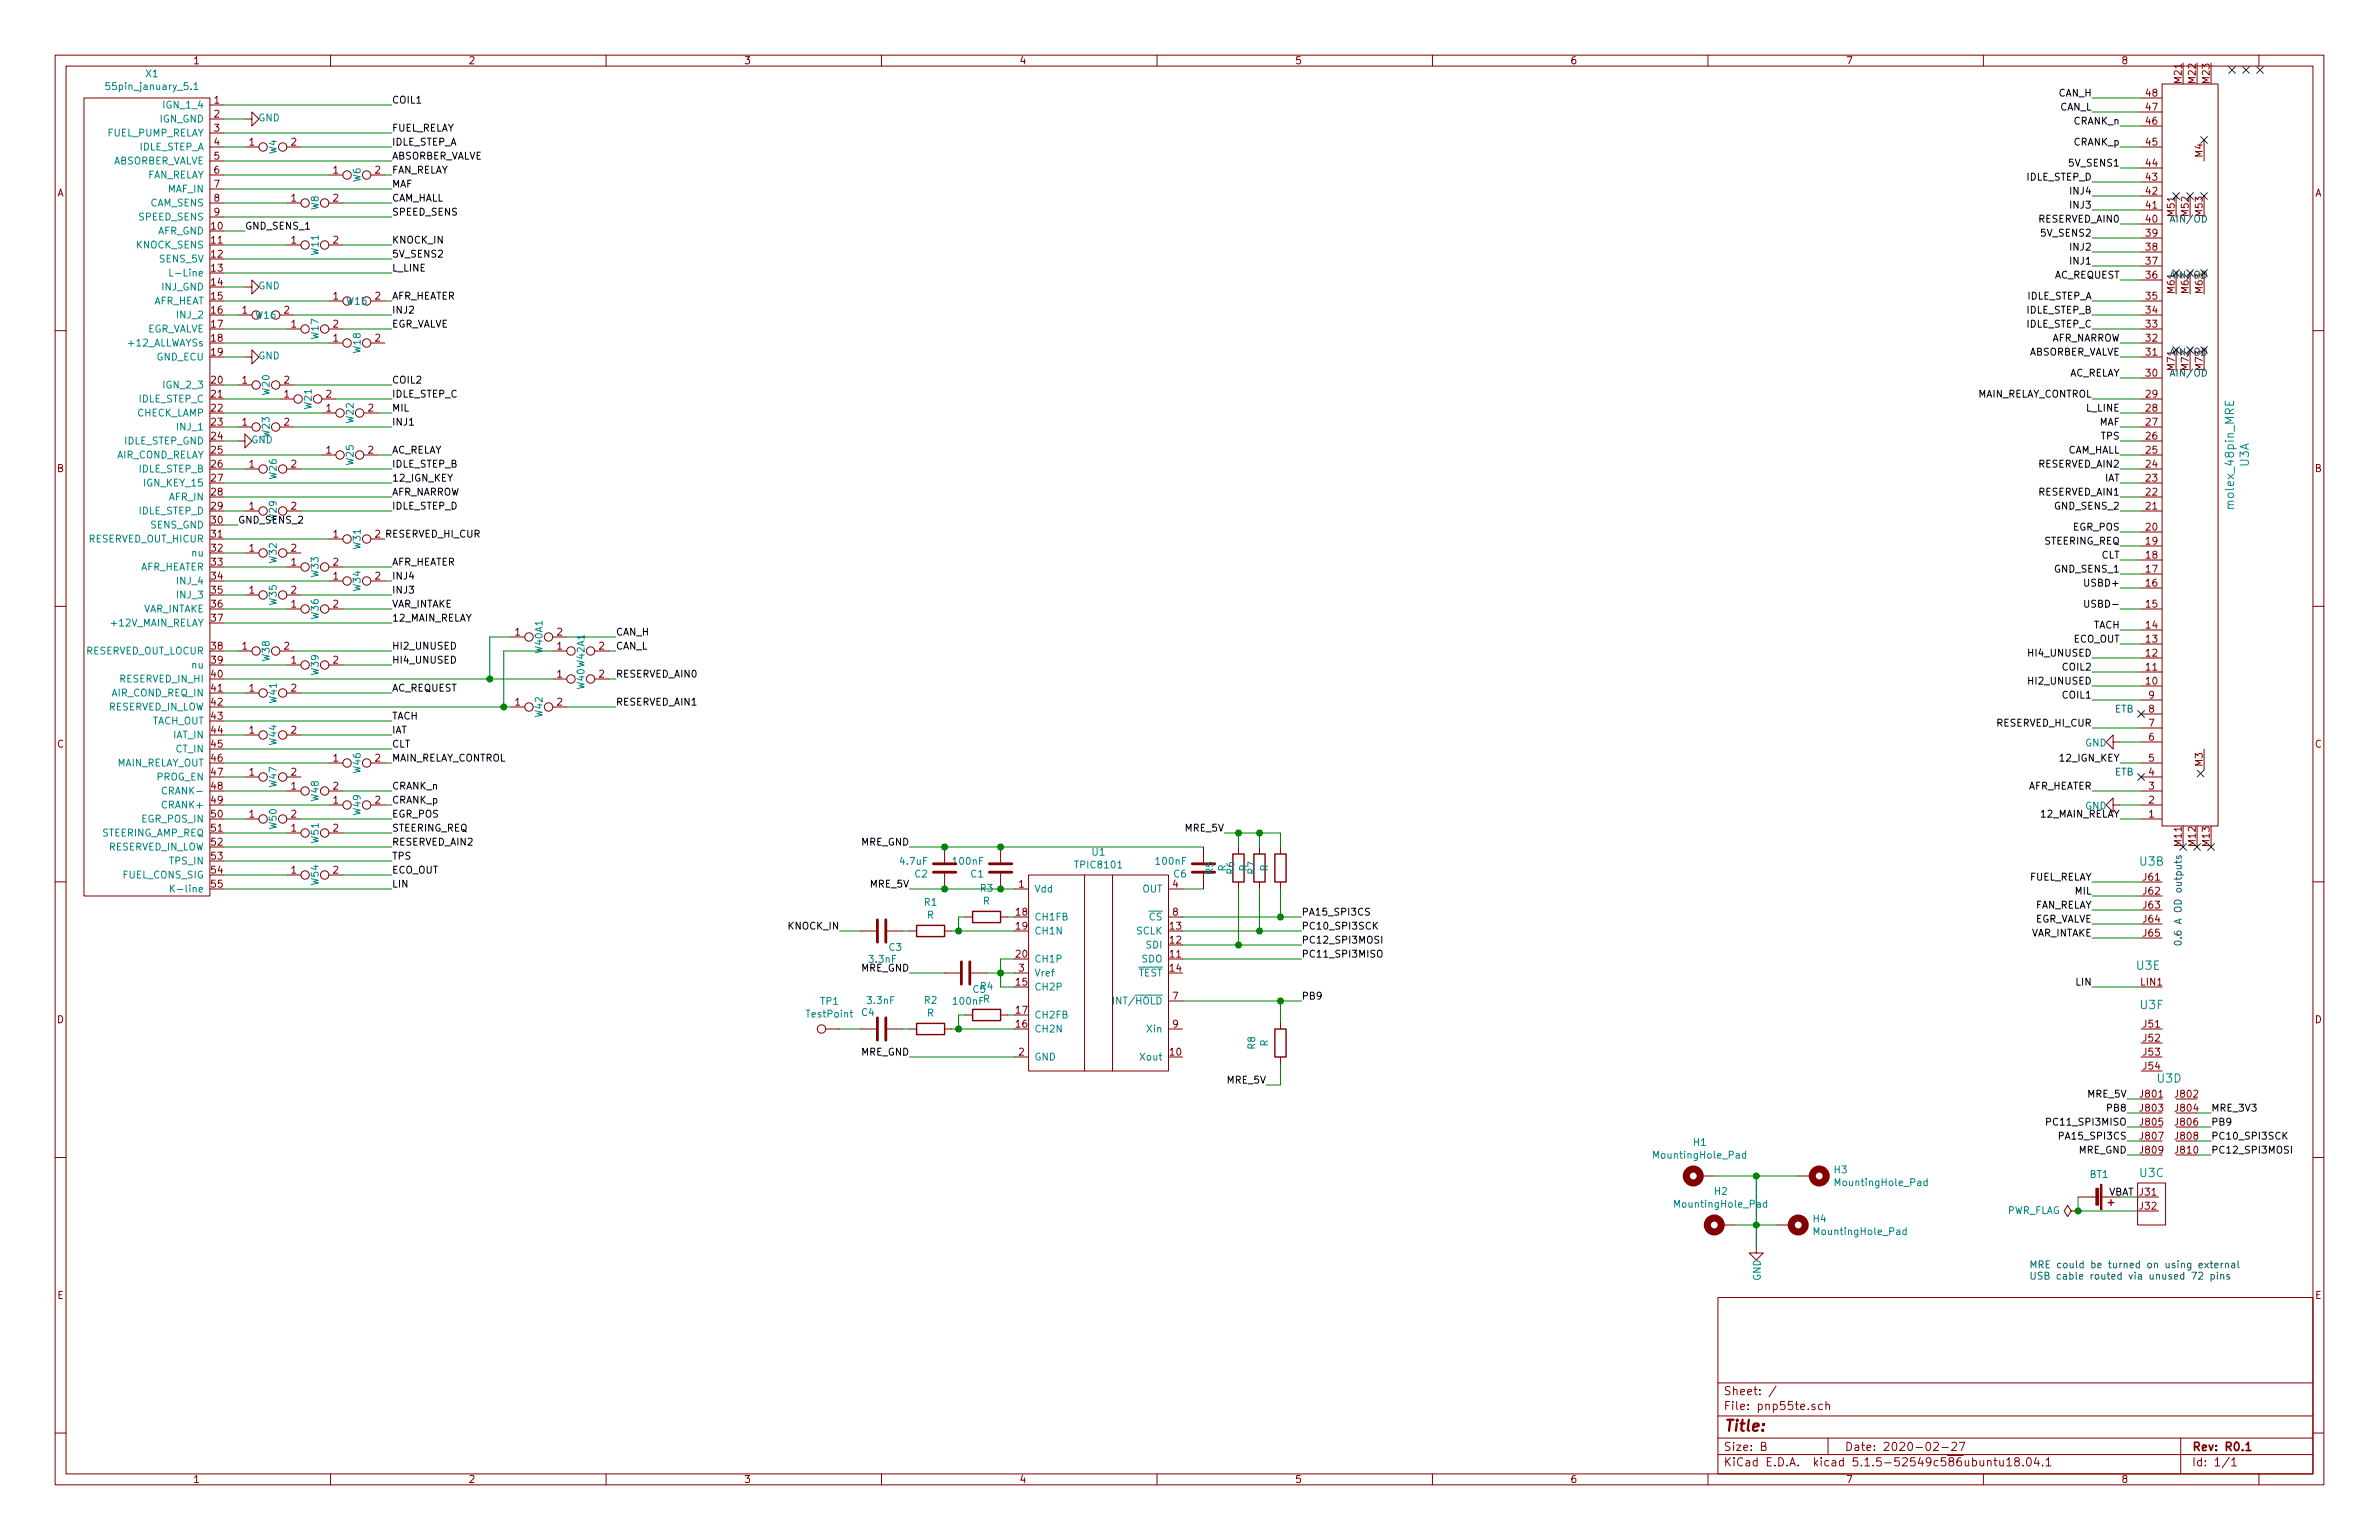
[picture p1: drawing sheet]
<svg xmlns="http://www.w3.org/2000/svg" width="432mm" height="279mm" viewBox="0 0 432 279" stroke-linecap="round" stroke-linejoin="round" font-family="sans-serif">
<defs><g id="words">
<text font-size="2.8" fill="#840000" x="312.8" y="259.7">Title:</text>
<g font-size="2.1" fill="#008484">
<text x="408.2" y="84.7" transform="rotate(-90 408.2 84.7)">U3A</text>
<text x="405.5" y="91.9" transform="rotate(-90 405.5 91.9)">molex_48pin_MRE</text>
<text x="388.4" y="157">U3B</text>
<text x="387.8" y="175.9">U3E</text>
<text x="388.5" y="183.1">U3F</text>
<text x="391.6" y="196.4">U3D</text>
<text x="388.4" y="213.6">U3C</text>
</g>
<g font-size="2.1" fill="#840000">
<text x="312.8" y="255.8">File: pnp55te.sch</text>
<text x="312.8" y="253.1">Sheet: /</text>
<text x="312.8" y="263.2">Size: B</text>
<text x="334.8" y="263.2">Date: 2020-02-27</text>
<text x="397.8" y="263.2">Rev: R0.1</text>
<text x="312.8" y="266">KiCad E.D.A. kicad 5.1.5-52549c586ubuntu18.04.1</text>
<text x="397.8" y="266">Id: 1/1</text>
</g>
<g font-size="1.8" fill="#840000">
<text x="35" y="11.6">1</text>
<text x="85" y="11.6">2</text>
<text x="135" y="11.6">3</text>
<text x="185" y="11.6">4</text>
<text x="235" y="11.6">5</text>
<text x="285" y="11.6">6</text>
<text x="335" y="11.6">7</text>
<text x="385" y="11.6">8</text>
<text x="389.6" y="17.5">48</text>
<text x="396" y="15" transform="rotate(-90 396 15)">M21</text>
<text x="398.5" y="15" transform="rotate(-90 398.5 15)">M22</text>
<text x="401.1" y="15" transform="rotate(-90 401.1 15)">M23</text>
<text x="38.9" y="18.8">1</text>
<text x="38.9" y="21.3">2</text>
<text x="38.9" y="23.9">3</text>
<text x="389.6" y="22.6">46</text>
<text x="389.6" y="20.1">47</text>
<text x="38.9" y="26.4">4</text>
<text x="38.9" y="29">5</text>
<text x="45.2" y="26.4">1</text>
<text x="52.9" y="26.4">2</text>
<text x="389.6" y="26.4">45</text>
<text x="399.8" y="28.5" transform="rotate(-90 399.8 28.5)">M4</text>
<text x="10.4" y="35.6">A</text>
<text x="38.9" y="31.5">6</text>
<text x="38.9" y="34">7</text>
<text x="60.5" y="31.5">1</text>
<text x="68.1" y="31.5">2</text>
<text x="389.6" y="35.3">42</text>
<text x="389.6" y="32.8">43</text>
<text x="389.6" y="30.2">44</text>
<text x="420.2" y="35.6">A</text>
<text x="38.4" y="41.7">10</text>
<text x="38.9" y="36.6">8</text>
<text x="38.9" y="39.1">9</text>
<text x="52.9" y="36.6">1</text>
<text x="60.5" y="36.6">2</text>
<text x="389.6" y="40.4">40</text>
<text x="389.6" y="37.8">41</text>
<text x="394.7" y="39.2" transform="rotate(-90 394.7 39.2)">M51</text>
<text x="397.3" y="39.2" transform="rotate(-90 397.3 39.2)">M52</text>
<text x="399.8" y="39.2" transform="rotate(-90 399.8 39.2)">M53</text>
<text x="38.4" y="44.2">11</text>
<text x="38.4" y="46.7">12</text>
<text x="52.9" y="44.2">1</text>
<text x="60.5" y="44.2">2</text>
<text x="389.6" y="45.5">38</text>
<text x="389.6" y="42.9">39</text>
<text x="38.4" y="49.3">13</text>
<text x="38.4" y="51.8">14</text>
<text x="389.6" y="50.5">36</text>
<text x="389.6" y="48">37</text>
<text x="38.4" y="54.4">15</text>
<text x="38.4" y="56.9">16</text>
<text x="38.4" y="59.4">17</text>
<text x="44" y="56.9">1</text>
<text x="51.6" y="56.9">2</text>
<text x="52.9" y="59.4">1</text>
<text x="60.5" y="54.4">1</text>
<text x="60.5" y="59.4">2</text>
<text x="68.1" y="54.4">2</text>
<text x="389.6" y="59.4">33</text>
<text x="389.6" y="56.9">34</text>
<text x="389.6" y="54.4">35</text>
<text x="38.4" y="62">18</text>
<text x="38.4" y="64.5">19</text>
<text x="60.5" y="62">1</text>
<text x="68.1" y="62">2</text>
<text x="389.6" y="64.5">31</text>
<text x="389.6" y="62">32</text>
<text x="38.4" y="69.6">20</text>
<text x="44" y="69.6">1</text>
<text x="51.6" y="69.6">2</text>
<text x="389.6" y="68.3">30</text>
<text x="38.4" y="72.1">21</text>
<text x="38.4" y="74.7">22</text>
<text x="38.4" y="77.2">23</text>
<text x="44" y="77.2">1</text>
<text x="51.6" y="77.2">2</text>
<text x="51.6" y="72.1">1</text>
<text x="59.2" y="74.7">1</text>
<text x="59.2" y="72.1">2</text>
<text x="66.8" y="74.7">2</text>
<text x="389.6" y="77.2">27</text>
<text x="389.6" y="74.7">28</text>
<text x="389.6" y="72.1">29</text>
<text x="38.4" y="79.8">24</text>
<text x="38.4" y="82.3">25</text>
<text x="59.2" y="82.3">1</text>
<text x="66.8" y="82.3">2</text>
<text x="389.6" y="82.3">25</text>
<text x="389.6" y="79.8">26</text>
<text x="10.4" y="85.6">B</text>
<text x="38.4" y="84.8">26</text>
<text x="38.4" y="87.4">27</text>
<text x="38.4" y="89.9">28</text>
<text x="45.2" y="84.8">1</text>
<text x="52.9" y="84.8">2</text>
<text x="389.6" y="89.9">22</text>
<text x="389.6" y="87.4">23</text>
<text x="389.6" y="84.8">24</text>
<text x="420.2" y="85.6">B</text>
<text x="38.4" y="92.5">29</text>
<text x="38.4" y="95">30</text>
<text x="45.2" y="92.5">1</text>
<text x="52.9" y="92.5">2</text>
<text x="389.6" y="92.5">21</text>
<text x="38.4" y="97.5">31</text>
<text x="38.4" y="100.1">32</text>
<text x="45.2" y="100.1">1</text>
<text x="52.9" y="100.1">2</text>
<text x="60.5" y="97.5">1</text>
<text x="389.6" y="101.3">18</text>
<text x="389.6" y="98.8">19</text>
<text x="389.6" y="96.3">20</text>
<text x="38.4" y="102.6">33</text>
<text x="38.4" y="105.2">34</text>
<text x="38.4" y="107.7">35</text>
<text x="45.2" y="107.7">1</text>
<text x="52.9" y="102.6">1</text>
<text x="52.9" y="107.7">2</text>
<text x="60.5" y="105.2">1</text>
<text x="60.5" y="102.6">2</text>
<text x="68.1" y="105.2">2</text>
<text x="389.6" y="106.4">16</text>
<text x="389.6" y="103.9">17</text>
<text x="38.4" y="110.2">36</text>
<text x="38.4" y="112.8">37</text>
<text x="52.9" y="110.2">1</text>
<text x="60.5" y="110.2">2</text>
<text x="389.6" y="110.2">15</text>
<text x="38.4" y="117.9">38</text>
<text x="44" y="117.9">1</text>
<text x="51.6" y="117.9">2</text>
<text x="93.5" y="115.3">1</text>
<text x="101.1" y="117.9">1</text>
<text x="101.1" y="115.3">2</text>
<text x="108.7" y="117.9">2</text>
<text x="389.6" y="119.1">12</text>
<text x="389.6" y="116.6">13</text>
<text x="389.6" y="114">14</text>
<text x="38.4" y="120.4">39</text>
<text x="38.4" y="122.9">40</text>
<text x="38.4" y="125.5">41</text>
<text x="45.2" y="125.5">1</text>
<text x="52.9" y="125.5">2</text>
<text x="52.9" y="120.4">1</text>
<text x="60.5" y="120.4">2</text>
<text x="101.1" y="122.9">1</text>
<text x="108.7" y="122.9">2</text>
<text x="389.6" y="124.2">10</text>
<text x="389.6" y="121.7">11</text>
<text x="38.4" y="128">42</text>
<text x="38.4" y="130.6">43</text>
<text x="93.5" y="128">1</text>
<text x="101.1" y="128">2</text>
<text x="390" y="131.8">7</text>
<text x="390" y="129.3">8</text>
<text x="390" y="126.7">9</text>
<text x="10.4" y="135.6">C</text>
<text x="38.4" y="133.1">44</text>
<text x="38.4" y="135.6">45</text>
<text x="45.2" y="133.1">1</text>
<text x="52.9" y="133.1">2</text>
<text x="390" y="134.4">6</text>
<text x="420.2" y="135.6">C</text>
<text x="38.4" y="138.2">46</text>
<text x="38.4" y="140.7">47</text>
<text x="38.4" y="143.3">48</text>
<text x="45.2" y="140.7">1</text>
<text x="52.9" y="143.3">1</text>
<text x="52.9" y="140.7">2</text>
<text x="60.5" y="143.3">2</text>
<text x="60.5" y="138.2">1</text>
<text x="68.1" y="138.2">2</text>
<text x="390" y="143.3">3</text>
<text x="390" y="140.7">4</text>
<text x="390" y="138.2">5</text>
<text x="399.8" y="139" transform="rotate(-90 399.8 139)">M3</text>
<text x="38.4" y="145.8">49</text>
<text x="38.4" y="148.3">50</text>
<text x="45.2" y="148.3">1</text>
<text x="52.9" y="148.3">2</text>
<text x="60.5" y="145.8">1</text>
<text x="68.1" y="145.8">2</text>
<text x="390" y="148.3">1</text>
<text x="390" y="145.8">2</text>
<text x="38.4" y="150.9">51</text>
<text x="38.4" y="153.4">52</text>
<text x="38.4" y="156">53</text>
<text x="52.9" y="150.9">1</text>
<text x="60.5" y="150.9">2</text>
<text x="396" y="153.5" transform="rotate(-90 396 153.5)">M11</text>
<text x="398.5" y="153.5" transform="rotate(-90 398.5 153.5)">M12</text>
<text x="401.1" y="153.5" transform="rotate(-90 401.1 153.5)">M13</text>
<text x="38.4" y="158.5">54</text>
<text x="38.4" y="161">55</text>
<text x="52.9" y="158.5">1</text>
<text x="60.5" y="158.5">2</text>
<text x="184.9" y="161">1</text>
<text x="212.9" y="161">4</text>
<text x="389.1" y="159.8">J61</text>
<text x="184.5" y="166.1">18</text>
<text x="212.9" y="166.1">8</text>
<text x="389.1" y="162.3">J62</text>
<text x="389.1" y="164.8">J63</text>
<text x="389.1" y="167.4">J64</text>
<text x="184.5" y="168.7">19</text>
<text x="184.5" y="173.7">20</text>
<text x="212.4" y="173.7">11</text>
<text x="212.4" y="171.2">12</text>
<text x="212.4" y="168.7">13</text>
<text x="389.1" y="169.9">J65</text>
<text x="184.5" y="178.8">15</text>
<text x="184.9" y="176.3">3</text>
<text x="212.4" y="176.3">14</text>
<text x="388.6" y="178.8">LIN1</text>
<text x="10.4" y="185.6">D</text>
<text x="184.5" y="183.9">17</text>
<text x="212.9" y="181.4">7</text>
<text x="420.2" y="185.6">D</text>
<text x="184.5" y="186.4">16</text>
<text x="184.9" y="191.5">2</text>
<text x="212.4" y="191.5">10</text>
<text x="212.9" y="186.4">9</text>
<text x="389.1" y="186.4">J51</text>
<text x="389.1" y="189">J52</text>
<text x="389.1" y="191.5">J53</text>
<text x="389.1" y="194.1">J54</text>
<text x="388.6" y="199.1">J801</text>
<text x="388.6" y="201.7">J803</text>
<text x="394.9" y="199.1">J802</text>
<text x="394.9" y="201.7">J804</text>
<text x="388.6" y="204.2">J805</text>
<text x="388.6" y="206.8">J807</text>
<text x="388.6" y="209.3">J809</text>
<text x="394.9" y="204.2">J806</text>
<text x="394.9" y="206.8">J808</text>
<text x="394.9" y="209.3">J810</text>
<text x="388.4" y="216.9">J31</text>
<text x="388.4" y="219.5">J32</text>
<text x="10.4" y="235.6">E</text>
<text x="420.2" y="235.6">E</text>
<text x="35" y="269">1</text>
<text x="85" y="269">2</text>
<text x="135" y="269">3</text>
<text x="185" y="269">4</text>
<text x="235" y="269">5</text>
<text x="285" y="269">6</text>
<text x="335" y="269">7</text>
<text x="385" y="269">8</text>
</g>
<g font-size="1.8" fill="#008484">
<text x="19.9" y="16.3">55pin_january_5.1</text>
<text x="26.5" y="14">X1</text>
<text x="29" y="22.2">IGN_GND</text>
<text x="30" y="19.7">IGN_1_4</text>
<text x="46.9" y="22">GND</text>
<text x="19.4" y="24.8">FUEL_PUMP_RELAY</text>
<text x="20.1" y="29.8">ABSORBER_VALVE</text>
<text x="25.2" y="27.3">IDLE_STEP_A</text>
<text x="50.2" y="28" transform="rotate(-90 50.2 28)">W4</text>
<text x="26.5" y="32.4">FAN_RELAY</text>
<text x="30.5" y="34.9">MAF_IN</text>
<text x="65.5" y="33" transform="rotate(-90 65.5 33)">W6</text>
<text x="25.3" y="40">SPEED_SENS</text>
<text x="27.3" y="37.5">CAM_SENS</text>
<text x="57.8" y="38.1" transform="rotate(-90 57.8 38.1)">W8</text>
<text x="24.8" y="45.1">KNOCK_SENS</text>
<text x="28.5" y="42.5">AFR_GND</text>
<text x="29.1" y="47.6">SENS_5V</text>
<text x="57.8" y="46.3" transform="rotate(-90 57.8 46.3)">W11</text>
<text x="29.4" y="52.7">INJ_GND</text>
<text x="31.8" y="50.2">L-Line</text>
<text x="46.9" y="52.5">GND</text>
<text x="27.7" y="55.2">AFR_HEAT</text>
<text x="32.4" y="57.8">INJ_2</text>
<text x="46.5" y="57.8">W16</text>
<text x="63" y="55.3">W15</text>
<text x="23.4" y="62.9">+12_ALLWAYSs</text>
<text x="26.4" y="60.3">EGR_VALVE</text>
<text x="28.4" y="65.4">GND_ECU</text>
<text x="46.9" y="65.2">GND</text>
<text x="57.8" y="61.5" transform="rotate(-90 57.8 61.5)">W17</text>
<text x="65.5" y="64" transform="rotate(-90 65.5 64)">W18</text>
<text x="30" y="70.5">IGN_2_3</text>
<text x="48.9" y="71.7" transform="rotate(-90 48.9 71.7)">W20</text>
<text x="24.8" y="75.6">CHECK_LAMP</text>
<text x="25.2" y="73">IDLE_STEP_C</text>
<text x="56.6" y="74.2" transform="rotate(-90 56.6 74.2)">W21</text>
<text x="64.2" y="76.7" transform="rotate(-90 64.2 76.7)">W22</text>
<text x="20.9" y="83.2">AIR_COND_RELAY</text>
<text x="22.5" y="80.6">IDLE_STEP_GND</text>
<text x="32.4" y="78.1">INJ_1</text>
<text x="45.6" y="80.4">GND</text>
<text x="48.9" y="79.3" transform="rotate(-90 48.9 79.3)">W23</text>
<text x="25.2" y="85.7">IDLE_STEP_B</text>
<text x="26.4" y="88.3">IGN_KEY_15</text>
<text x="50.2" y="86.9" transform="rotate(-90 50.2 86.9)">W26</text>
<text x="64.2" y="84.4" transform="rotate(-90 64.2 84.4)">W25</text>
<text x="25.2" y="93.3">IDLE_STEP_D</text>
<text x="27.4" y="95.9">SENS_GND</text>
<text x="30.7" y="90.8">AFR_IN</text>
<text x="16.1" y="98.4">RESERVED_OUT_HICUR</text>
<text x="34.9" y="101">nu</text>
<text x="65.5" y="99.6" transform="rotate(-90 65.5 99.6)">W31</text>
<text x="25.2" y="103.5">AFR_HEATER</text>
<text x="32.4" y="106">INJ_4</text>
<text x="50.2" y="102.1" transform="rotate(-90 50.2 102.1)">W32</text>
<text x="57.8" y="104.7" transform="rotate(-90 57.8 104.7)">W33</text>
<text x="65.5" y="107.2" transform="rotate(-90 65.5 107.2)">W34</text>
<text x="20.4" y="113.7">+12V_MAIN_RELAY</text>
<text x="25.8" y="111.1">VAR_INTAKE</text>
<text x="32.4" y="108.6">INJ_3</text>
<text x="50.2" y="109.8" transform="rotate(-90 50.2 109.8)">W35</text>
<text x="57.8" y="112.3" transform="rotate(-90 57.8 112.3)">W36</text>
<text x="15.4" y="118.7">RESERVED_OUT_LOCUR</text>
<text x="48.9" y="119.9" transform="rotate(-90 48.9 119.9)">W38</text>
<text x="98.5" y="118.5" transform="rotate(-90 98.5 118.5)">W40A1</text>
<text x="21.8" y="123.8">RESERVED_IN_HI</text>
<text x="34.9" y="121.3">nu</text>
<text x="57.8" y="122.5" transform="rotate(-90 57.8 122.5)">W39</text>
<text x="106.1" y="125" transform="rotate(-90 106.1 125)">W40 W42A1</text>
<text x="19.5" y="128.9">RESERVED_IN_LOW</text>
<text x="20.3" y="126.4">AIR_COND_REQ_IN</text>
<text x="27.5" y="131.4">TACH_OUT</text>
<text x="50.2" y="127.5" transform="rotate(-90 50.2 127.5)">W41</text>
<text x="98.5" y="130.1" transform="rotate(-90 98.5 130.1)">W42</text>
<text x="31.5" y="134">IAT_IN</text>
<text x="32" y="136.5">CT_IN</text>
<text x="50.2" y="135.2" transform="rotate(-90 50.2 135.2)">W44</text>
<text x="378.5" y="135.4">GND</text>
<text x="20.9" y="139.1">MAIN_RELAY_OUT</text>
<text x="28.4" y="141.6">PROG_EN</text>
<text x="50.2" y="142.8" transform="rotate(-90 50.2 142.8)">W47</text>
<text x="65.5" y="140.2" transform="rotate(-90 65.5 140.2)">W46</text>
<text x="25.8" y="149.2">EGR_POS_IN</text>
<text x="29.7" y="146.7">CRANK+</text>
<text x="30.1" y="144.1">CRANK-</text>
<text x="57.8" y="145.3" transform="rotate(-90 57.8 145.3)">W48</text>
<text x="65.5" y="147.9" transform="rotate(-90 65.5 147.9)">W49</text>
<text x="378.5" y="146.9">GND</text>
<text x="18.3" y="151.8">STEERING_AMP_REQ</text>
<text x="19.5" y="154.3">RESERVED_IN_LOW</text>
<text x="50.2" y="150.4" transform="rotate(-90 50.2 150.4)">W50</text>
<text x="57.8" y="152.9" transform="rotate(-90 57.8 152.9)">W51</text>
<text x="198.3" y="155.2">U1</text>
<text x="22.4" y="159.4">FUEL_CONS_SIG</text>
<text x="30.9" y="156.8">TPS_IN</text>
<text x="32.2" y="161.9">K-line</text>
<text x="57.8" y="160.6" transform="rotate(-90 57.8 160.6)">W54</text>
<text x="163.5" y="156.9">4.7uF</text>
<text x="166.1" y="159.2">C2</text>
<text x="173.1" y="156.9">100nF</text>
<text x="176.3" y="159.2">C1</text>
<text x="178" y="161.8">R3</text>
<text x="187.7" y="161.9">Vdd</text>
<text x="195.4" y="157.6">TPIC8101</text>
<text x="207.3" y="161.9">OUT</text>
<text x="210" y="156.9">100nF</text>
<text x="213.1" y="159.2">C6</text>
<text x="220.2" y="158.6" transform="rotate(-90 220.2 158.6)">R5</text>
<text x="222.5" y="158.1" transform="rotate(-90 222.5 158.1)">R</text>
<text x="224" y="158.6" transform="rotate(-90 224 158.6)">R6</text>
<text x="226.3" y="158.1" transform="rotate(-90 226.3 158.1)">R</text>
<text x="227.8" y="158.6" transform="rotate(-90 227.8 158.6)">R7</text>
<text x="230.1" y="158.1" transform="rotate(-90 230.1 158.1)">R</text>
<text x="167.8" y="164.3">R1</text>
<text x="168.3" y="166.6">R</text>
<text x="178.4" y="164.1">R</text>
<text x="187.7" y="167">CH1FB</text>
<text x="208.6" y="167">CS</text>
<text x="161.4" y="172.5">C3</text>
<text x="187.7" y="169.5">CH1N</text>
<text x="206.2" y="169.5">SCLK</text>
<text x="208.1" y="172.1">SDI</text>
<text x="157.9" y="174.7">3.3nF</text>
<text x="178" y="179.6">R4</text>
<text x="187.7" y="179.7">CH2P</text>
<text x="187.7" y="174.6">CH1P</text>
<text x="187.7" y="177.2">Vref</text>
<text x="206.6" y="177.2">TEST</text>
<text x="207.2" y="174.6">SDO</text>
<text x="146.5" y="184.6">TestPoint</text>
<text x="148.9" y="182.3">TP1</text>
<text x="156.4" y="184.3">C4</text>
<text x="157.5" y="182.2">3.3nF</text>
<text x="167.8" y="182.1">R2</text>
<text x="168.3" y="184.4">R</text>
<text x="173.2" y="182.3">100nFR</text>
<text x="187.7" y="184.8">CH2FB</text>
<text x="202.7" y="182.2">INT/HOLD</text>
<text x="187.7" y="187.3">CH2N</text>
<text x="208.3" y="187.3">Xin</text>
<text x="227.8" y="190.3" transform="rotate(-90 227.8 190.3)">R8</text>
<text x="230.1" y="189.9" transform="rotate(-90 230.1 189.9)">R</text>
<text x="187.7" y="192.4">GND</text>
<text x="207.1" y="192.4">Xout</text>
<text x="307.4" y="207.9">H1</text>
<text x="300.5" y="210.2">MountingHole_Pad</text>
<text x="333" y="212.9">H3</text>
<text x="333.5" y="215.2">MountingHole_Pad</text>
<text x="379.3" y="213.7">BT1</text>
<text x="304.3" y="219.1">MountingHole_Pad</text>
<text x="311.2" y="216.8">H2</text>
<text x="329.2" y="221.8">H4</text>
<text x="364.2" y="220.3">PWR_FLAG</text>
<text x="329.6" y="224.1">MountingHole_Pad</text>
<text x="319.6" y="232.4" transform="rotate(-90 319.6 232.4)">GND</text>
</g>
<g font-size="1.8">
<text x="373.6" y="17.5">CAN_H</text>
<text x="71.1" y="23.9">FUEL_RELAY</text>
<text x="71.1" y="18.8">COIL1</text>
<text x="373.8" y="20.1">CAN_L</text>
<text x="376.4" y="22.6">CRANK_n</text>
<text x="71.1" y="29">ABSORBER_VALVE</text>
<text x="71.1" y="26.4">IDLE_STEP_A</text>
<text x="376.4" y="26.4">CRANK_p</text>
<text x="71.1" y="34">MAF</text>
<text x="71.1" y="31.5">FAN_RELAY</text>
<text x="367.8" y="32.8">IDLE_STEP_D</text>
<text x="375.9" y="30.2">5V_SENS1</text>
<text x="376" y="35.3">INJ4</text>
<text x="44.4" y="41.7">GND_SENS_1</text>
<text x="71.1" y="39.1">SPEED_SENS</text>
<text x="71.1" y="36.6">CAM_HALL</text>
<text x="370.1" y="40.4">RESERVED_AIN0</text>
<text x="376" y="37.8">INJ3</text>
<text x="71.1" y="44.2">KNOCK_IN</text>
<text x="71.1" y="46.7">5V_SENS2</text>
<text x="370.8" y="42.9">5V_SENS2</text>
<text x="376" y="45.5">INJ2</text>
<text x="71.1" y="49.3">L_LINE</text>
<text x="372.7" y="50.5">AC_REQUEST</text>
<text x="376" y="48">INJ1</text>
<text x="71.1" y="56.9">INJ2</text>
<text x="71.1" y="54.4">AFR_HEATER</text>
<text x="71.1" y="59.4">EGR_VALVE</text>
<text x="367.8" y="59.4">IDLE_STEP_C</text>
<text x="367.8" y="56.9">IDLE_STEP_B</text>
<text x="367.8" y="54.4">IDLE_STEP_A</text>
<text x="367.8" y="64.5">ABSORBER_VALVE</text>
<text x="372" y="62">AFR_NARROW</text>
<text x="71.1" y="69.6">COIL2</text>
<text x="375.3" y="68.3">AC_RELAY</text>
<text x="71.1" y="74.7">MIL</text>
<text x="71.1" y="77.2">INJ1</text>
<text x="71.1" y="72.1">IDLE_STEP_C</text>
<text x="358.5" y="72.1">MAIN_RELAY_CONTROL</text>
<text x="378.7" y="74.7">L_LINE</text>
<text x="381" y="77.2">MAF</text>
<text x="71.1" y="82.3">AC_RELAY</text>
<text x="375.1" y="82.3">CAM_HALL</text>
<text x="381.4" y="79.8">TPS</text>
<text x="71.1" y="89.9">AFR_NARROW</text>
<text x="71.1" y="84.8">IDLE_STEP_B</text>
<text x="71.1" y="87.4">12_IGN_KEY</text>
<text x="370.1" y="84.8">RESERVED_AIN2</text>
<text x="370.1" y="89.9">RESERVED_AIN1</text>
<text x="382" y="87.4">IAT</text>
<text x="43.2" y="95">GND_SENS_2</text>
<text x="50.2" y="94.5" transform="rotate(-90 50.2 94.5)">W29</text>
<text x="71.1" y="92.5">IDLE_STEP_D</text>
<text x="373.1" y="92.5">GND_SENS_2</text>
<text x="68.1" y="97.5">2 RESERVED_HI_CUR</text>
<text x="370.9" y="98.8">STEERING_REQ</text>
<text x="376.3" y="96.3">EGR_POS</text>
<text x="381.4" y="101.3">CLT</text>
<text x="71.1" y="105.2">INJ4</text>
<text x="71.1" y="107.7">INJ3</text>
<text x="71.1" y="102.6">AFR_HEATER</text>
<text x="373.1" y="103.9">GND_SENS_1</text>
<text x="378.8" y="106.4">USBD+</text>
<text x="71.1" y="110.2">VAR_INTAKE</text>
<text x="71.1" y="112.8">12_MAIN_RELAY</text>
<text x="379.2" y="110.2">USBD-</text>
<text x="71.1" y="117.9">HI2_UNUSED</text>
<text x="111.8" y="117.9">CAN_L</text>
<text x="111.8" y="115.3">CAN_H</text>
<text x="368.5" y="119.1">HI4_UNUSED</text>
<text x="376.3" y="116.6">ECO_OUT</text>
<text x="379.9" y="114">TACH</text>
<text x="71.1" y="125.5">AC_REQUEST</text>
<text x="71.1" y="120.4">HI4_UNUSED</text>
<text x="111.8" y="122.9">RESERVED_AIN0</text>
<text x="368.5" y="124.2">HI2_UNUSED</text>
<text x="374.5" y="121.7">COIL2</text>
<text x="71.1" y="130.6">TACH</text>
<text x="111.8" y="128">RESERVED_AIN1</text>
<text x="362.4" y="131.8">RESERVED_HI_CUR</text>
<text x="374.5" y="126.7">COIL1</text>
<text x="71.1" y="133.1">IAT</text>
<text x="71.1" y="135.6">CLT</text>
<text x="71.1" y="138.2">MAIN_RELAY_CONTROL</text>
<text x="71.1" y="143.3">CRANK_n</text>
<text x="367.8" y="143.3">AFR_HEATER</text>
<text x="374.1" y="138.2">12_IGN_KEY</text>
<text x="71.1" y="148.3">EGR_POS</text>
<text x="71.1" y="145.8">CRANK_p</text>
<text x="370.4" y="148.3">12_MAIN_RELAY</text>
<text x="71.1" y="153.4">RESERVED_AIN2</text>
<text x="71.1" y="156">TPS</text>
<text x="71.1" y="150.9">STEERING_REQ</text>
<text x="156.3" y="153.4">MRE_GND</text>
<text x="215.2" y="150.9">MRE_5V</text>
<text x="71.1" y="158.5">ECO_OUT</text>
<text x="71.1" y="161">LIN</text>
<text x="158" y="161">MRE_5V</text>
<text x="368.1" y="159.8">FUEL_RELAY</text>
<text x="236.2" y="166.1">PA15_SPI3CS</text>
<text x="369" y="167.4">EGR_VALVE</text>
<text x="369.1" y="164.8">FAN_RELAY</text>
<text x="376.7" y="162.3">MIL</text>
<text x="143.2" y="168.7">KNOCK_IN</text>
<text x="236.2" y="173.7">PC11_SPI3MISO</text>
<text x="236.2" y="168.7">PC10_SPI3SCK</text>
<text x="236.2" y="171.2">PC12_SPI3MOSI</text>
<text x="368.4" y="169.9">VAR_INTAKE</text>
<text x="156.3" y="176.3">MRE_GND</text>
<text x="376.9" y="178.8">LIN</text>
<text x="236.2" y="181.4">PB9</text>
<text x="156.3" y="191.5">MRE_GND</text>
<text x="222.8" y="196.6">MRE_5V</text>
<text x="379" y="199.1">MRE_5V</text>
<text x="382.7" y="201.7">PB8</text>
<text x="401.3" y="201.7">MRE_3V3</text>
<text x="372.3" y="204.2">PC11_SPI3MISO</text>
<text x="374.4" y="206.8">PA15_SPI3CS</text>
<text x="377.2" y="209.3">MRE_GND</text>
<text x="401.3" y="206.8">PC10_SPI3SCK</text>
<text x="401.3" y="209.3">PC12_SPI3MOSI</text>
<text x="401.3" y="204.2">PB9</text>
<text x="382.5" y="216.9">VBAT</text>
</g>
<g font-size="1.8" fill="#0000c2">
<text x="393.7" y="40.4">AIN/OD</text>
<text x="394.7" y="53.1" transform="rotate(-90 394.7 53.1)">M61</text>
<text x="397.3" y="53.1" transform="rotate(-90 397.3 53.1)">M62</text>
<text x="399.8" y="53.1" transform="rotate(-90 399.8 53.1)">M63</text>
<text x="393.7" y="68.3">AIN/OD</text>
<text x="394.7" y="67.1" transform="rotate(-90 394.7 67.1)">M71</text>
<text x="397.3" y="67.1" transform="rotate(-90 397.3 67.1)">M72</text>
<text x="399.8" y="67.1" transform="rotate(-90 399.8 67.1)">M73</text>
<text x="383.8" y="129.3">ETB</text>
<text x="383.8" y="140.7">ETB</text>
<text x="396" y="169.3" transform="rotate(-90 396 169.3)">0.6 A OD outputs</text>
<text x="368.3" y="230.1">MRE could be turned on using external</text>
<text x="368.3" y="232.2">USB cable routed via unused 72 pins</text>
</g>
<g font-size="1.8" fill="#000084">
<text x="393.7" y="50.5">AIN/OD</text>
<text x="393.7" y="64.5">AIN/OD</text>
</g>
</g></defs>
<g fill="none" stroke="#840000" stroke-width=".18">
<path d="M10 10h411.8v259.4h-411.8zM12 12h407.8v255.4h-407.8zM15.2 17.8h22.9v144.8h-22.9zM38.1 19.1h2.5M60 10v2M110 10v2M160 10v2M210 10v2M260 10v2M310 10v2M360 10v2M388.6 17.8h3.8"/>
<path d="M392.4 15.2h10.2v134.7h-10.2zM396.2 11.4v3.8M398.8 11.4v3.8M401.3 11.4v3.8M410 10v2M38.1 21.6h2.5M38.1 24.1h2.5M38.1 26.7h2.5M38.1 29.2h2.5M38.1 31.8h2.5M38.1 34.3h2.5M38.1 36.8h2.5"/>
<path d="M38.1 39.4h2.5M44.4 21.6h1.3v-1.3l1.3 1.3-1.3 1.3v-1.3M44.4 26.7h2.6M52.1 26.7h2.5M52.1 36.8h2.5M59.7 31.8h2.5M59.7 36.8h2.5M67.3 31.8h2.5M388.6 26.7h3.8M388.6 38.1h3.8M388.6 35.6h3.8M388.6 33h3.8"/>
<path d="M388.6 30.5h3.8M388.6 22.9h3.8M388.6 20.3h3.8M395 35.6v3.8M397.5 35.6v3.8M400 25.4v3.8M400 35.6v3.8M10 60h2M43.2 57.2h2.5M44.4 52.1h1.3v-1.3l1.3 1.3-1.3 1.2v-1.2M50.8 57.2h2.5M52.1 59.7h2.5"/>
<path d="M52.1 44.5h2.5M59.7 54.6h2.5M59.7 59.7h2.5M59.7 44.5h2.5M67.3 54.6h2.5M388.6 54.6h3.8M388.6 57.2h3.8M388.6 59.7h3.8M388.6 50.8h3.8M388.6 48.3h3.8M388.6 45.7h3.8M388.6 43.2h3.8"/>
<path d="M388.6 40.6h3.8M395 49.5v3.8M397.5 49.5v3.8M400 49.5v3.8M419.8 60h2M43.2 69.9h2.5M43.2 77.5h2.5M44.4 64.8h1.3v-1.3l1.3 1.3-1.3 1.2v-1.2M50.8 69.9h2.5M50.8 77.5h2.5M50.8 72.4h2.5M58.4 74.9h2.6"/>
<path d="M58.4 72.4h2.6M59.7 62.2h2.5M66 74.9h2.6M67.3 62.2h2.5M388.6 77.5h3.8M388.6 74.9h3.8M388.6 72.4h3.8M388.6 68.6h3.8M388.6 64.8h3.8M388.6 62.2h3.8M395 63.5v3.8M397.5 63.5v3.8"/>
<path d="M400 63.5v3.8M43.2 80h1.2v-1.3l1.3 1.3-1.3 1.3v-1.3M44.4 85.1h2.6M44.4 92.7h2.6M52.1 85.1h2.5M52.1 92.7h2.5M58.4 82.6h2.6M59.7 97.8h2.5M66 82.6h2.6M67.3 97.8h2.5M388.6 85.1h3.8M388.6 82.6h3.8"/>
<path d="M388.6 99.1h3.8M388.6 96.5h3.8M388.6 92.7h3.8M388.6 90.2h3.8M388.6 87.6h3.8M388.6 80h3.8M10 110h2M43.2 118.1h2.5M44.4 108h2.6M44.4 100.3h2.6M50.8 118.1h2.5M52.1 110.5h2.5"/>
<path d="M52.1 102.9h2.5M52.1 108h2.5M52.1 100.3h2.5M59.7 105.4h2.5M59.7 110.5h2.5M59.7 102.9h2.5M67.3 105.4h2.5M92.7 115.6h2.5M100.3 118.1h2.6M100.3 115.6h2.6M107.9 118.1h2.6M388.6 110.5h3.8"/>
<path d="M388.6 119.4h3.8M388.6 116.8h3.8M388.6 114.3h3.8M388.6 106.7h3.8M388.6 104.1h3.8M388.6 101.6h3.8M419.8 110h2M44.4 125.7h2.6M44.4 133.4h2.6M52.1 125.7h2.5M52.1 133.4h2.5M52.1 120.7h2.5"/>
<path d="M59.7 138.4h2.5M59.7 120.7h2.5M67.3 138.4h2.5M92.7 128.3h2.5M100.3 123.2h2.6M100.3 128.3h2.6M107.9 123.2h2.6M383.5 134.6v-1.2l-1.2 1.2 1.2 1.3v-1.3h1.3M388.6 138.4h3.8M388.6 124.5h3.8M388.6 121.9h3.8M388.6 134.6h3.8"/>
<path d="M388.6 132.1h3.8M388.6 129.5h3.8M388.6 127h3.8M400 135.9v3.8M10 160h2M44.4 148.6h2.6M44.4 141h2.6M52.1 148.6h2.5M52.1 151.1h2.5M52.1 158.8h2.5M52.1 143.5h2.5M52.1 141h2.5"/>
<path d="M59.7 151.1h2.5M59.7 158.8h2.5M59.7 143.5h2.5M59.7 146.1h2.5M67.3 146.1h2.5M171.4 153.7v2.8M171.4 158.5v2.8M181.6 153.7v2.8M181.6 158.5v2.8M186.7 158.8h25.4v35.5h-25.4zM196.8 158.8v35.5M201.9 158.8v35.5"/>
<path d="M218.4 153.7v2.8M218.4 158.5v2.8M224.8 153.7v1.2M228.6 153.7v1.2M232.4 153.7v1.2M383.5 146.1v-1.3l-1.2 1.3 1.2 1.2v-1.2h1.3M388.6 148.6h3.8M388.6 143.5h3.8M388.6 141h3.8M388.6 146.1h3.8M396.2 149.9v3.8M398.8 149.9v3.8"/>
<path d="M401.3 149.9v3.8M419.8 160h2M156.2 168.9h2.8M161 168.9h2.8M165.1 168.9h1.3M171.4 168.9h1.3M171.4 176.5h2.8M175.3 166.4h1.2M176.3 176.5h2.8M181.6 166.4h1.3M184.1 176.5h2.6M184.1 161.3h2.6"/>
<path d="M212.1 166.4h2.5M212.1 161.3h2.5M224.8 160v1.3M228.6 160v1.3M232.4 160v1.3M388.6 160h3.8M388.6 162.6h3.8M388.6 165.1h3.8M388.6 167.6h3.8M388.6 170.2h3.8M388.6 179.1h3.8M149.9 186.7h2.5"/>
<path d="M156.2 186.7h2.8M161 186.7h2.8M165.1 186.7h1.3M171.4 186.7h1.3M175.3 184.2h1.2M181.6 184.2h1.3M184.1 191.8h2.6M212.1 186.7h2.5M212.1 181.6h2.5M232.4 185.4v1.3M232.4 191.8v1.2M388.6 186.7h3.8"/>
<path d="M388.6 189.2h3.8M388.6 191.8h3.8M388.6 194.3h3.8M388.6 199.4h3.8M395 199.4h3.8M10 210h2M308.6 213.4h2.5M326.4 213.4h2.5M375.9 219.7l-.6-1-.7 1 .7 1 .6-1h1.3M377.2 219.7h.1M377.2 217.2h3.3M381.5 217.2h.8"/>
<path d="M388 214.6h5.1v7.7h-5.1zM388 217.2h3.8M388 219.7h3.8M388.6 201.9h3.8M388.6 204.5h3.8M388.6 207h3.8M388.6 209.6h3.8M395 201.9h3.8M395 204.5h3.8M395 207h3.8M395 209.6h3.8M419.8 210h2"/>
<path d="M311.8 235.4h108v32h-108zM312.4 222.3h2.6M318.8 226.1v1.2h1.2l-1.2 1.3-1.3-1.3h1.3M322.6 222.3h2.5M10 260h2M311.8 256.9h108M311.8 250.9h108M322.4 251.5l-1.3 1.9M329.4 254.8h-.3l-.2 .2v.2l.5 .1v.4h-.5M330.8 254.8h-.4l-.3 .2v.6l.3 .2 .4-.1M331.4 254.9l.2-.1h.4l.1 1M331.4 254.3v1.5"/>
<path d="M419.8 260h2M60 267.4v2M110 267.4v2M160 267.4v2M210 267.4v2M260 267.4v2M310 267.4v2M311.8 263.9h108M311.8 260.9h108M319.7 262.4l.7-.1 .1-.2-.1-.4h-.7v1.5h.6l.3-.3a.41 .41 0 0 0-.4-.5M331.8 260.9v3M351 261.8l.6-.1 .2 .4-.9 1.1h.9"/>
<path d="M352.5 262.6h1.1M354.3 261.8l.2-.1h.3l.3 .1v.3v.2l-.9 .9h.9M355.6 261.7h1l-.6 1.5M360 267.4v2M360.8 265.1l.2-.1h.3l.1 1M361.9 265h.6M362.1 264.5v1.3l.4 .2M363 265v.9l.4 .1 .2-.2M363.6 265v1M364.2 264.9l.5-.4v1.5M364.2 266h.9M366 265.1l-.3-.1v-.4l.3-.1h.4l.1 .2-.1 .3-.6 .2-.1 .2v.4l.3 .2 .4-.1 .1-.2v-.3l-.3-.3"/>
<path d="M367.2 265.8v.2M367.9 264.6l.3-.1a.8 .8 0 0 1 .5 .7 .8 .8 0 0 1-.5 .8l-.3-.2-.1-.4zM369.6 264.4l-.4 1.1h1M370 265v1M370.7 265.8v.2M371.4 264.9l.4-.4v1.5M371.4 266h.8M395.8 260.9v6.5M404.6 264.4l-1.2 1.9M405.1 264.9l.4-.4v1.5M405.1 266h.8M410 267.4v2"/>
<circle cx="47.8" cy="26.7" r=".76"/>
<circle cx="51.3" cy="26.7" r=".76"/>
<circle cx="55.4" cy="36.8" r=".76"/>
<circle cx="58.9" cy="36.8" r=".76"/>
<circle cx="63" cy="31.7" r=".76"/>
<circle cx="66.5" cy="31.7" r=".76"/>
<circle cx="46.5" cy="57.1" r=".76"/>
<circle cx="50" cy="57.1" r=".76"/>
<circle cx="55.4" cy="59.7" r=".76"/>
<circle cx="55.4" cy="44.4" r=".76"/>
<circle cx="58.9" cy="59.7" r=".76"/>
<circle cx="58.9" cy="44.4" r=".76"/>
<circle cx="63" cy="54.6" r=".76"/>
<circle cx="66.5" cy="54.6" r=".76"/>
<circle cx="46.5" cy="69.8" r=".76"/>
<circle cx="46.5" cy="77.5" r=".76"/>
<circle cx="50" cy="77.5" r=".76"/>
<circle cx="50" cy="69.8" r=".76"/>
<circle cx="54.1" cy="72.4" r=".76"/>
<circle cx="57.7" cy="72.4" r=".76"/>
<circle cx="61.7" cy="74.9" r=".76"/>
<circle cx="63" cy="62.2" r=".76"/>
<circle cx="65.3" cy="74.9" r=".76"/>
<circle cx="66.5" cy="62.2" r=".76"/>
<circle cx="47.8" cy="85.1" r=".76"/>
<circle cx="47.8" cy="92.7" r=".76"/>
<circle cx="51.3" cy="92.7" r=".76"/>
<circle cx="51.3" cy="85.1" r=".76"/>
<circle cx="61.7" cy="82.5" r=".76"/>
<circle cx="63" cy="97.8" r=".76"/>
<circle cx="65.3" cy="82.5" r=".76"/>
<circle cx="66.5" cy="97.8" r=".76"/>
<circle cx="46.5" cy="118.1" r=".76"/>
<circle cx="47.8" cy="107.9" r=".76"/>
<circle cx="47.8" cy="100.3" r=".76"/>
<circle cx="50" cy="118.1" r=".76"/>
<circle cx="51.3" cy="107.9" r=".76"/>
<circle cx="51.3" cy="100.3" r=".76"/>
<circle cx="55.4" cy="110.5" r=".76"/>
<circle cx="55.4" cy="102.9" r=".76"/>
<circle cx="58.9" cy="110.5" r=".76"/>
<circle cx="58.9" cy="102.9" r=".76"/>
<circle cx="63" cy="105.4" r=".76"/>
<circle cx="66.5" cy="105.4" r=".76"/>
<circle cx="96" cy="115.6" r=".76"/>
<circle cx="99.6" cy="115.6" r=".76"/>
<circle cx="103.6" cy="118.1" r=".76"/>
<circle cx="107.2" cy="118.1" r=".76"/>
<circle cx="47.8" cy="125.7" r=".76"/>
<circle cx="47.8" cy="133.3" r=".76"/>
<circle cx="51.3" cy="133.3" r=".76"/>
<circle cx="51.3" cy="125.7" r=".76"/>
<circle cx="55.4" cy="120.6" r=".76"/>
<circle cx="58.9" cy="120.6" r=".76"/>
<circle cx="63" cy="138.4" r=".76"/>
<circle cx="66.5" cy="138.4" r=".76"/>
<circle cx="96" cy="128.3" r=".76"/>
<circle cx="99.6" cy="128.3" r=".76"/>
<circle cx="103.6" cy="123.2" r=".76"/>
<circle cx="107.2" cy="123.2" r=".76"/>
<circle cx="47.8" cy="148.6" r=".76"/>
<circle cx="47.8" cy="141" r=".76"/>
<circle cx="51.3" cy="148.6" r=".76"/>
<circle cx="51.3" cy="141" r=".76"/>
<circle cx="55.4" cy="151.1" r=".76"/>
<circle cx="55.4" cy="158.7" r=".76"/>
<circle cx="55.4" cy="143.5" r=".76"/>
<circle cx="58.9" cy="158.7" r=".76"/>
<circle cx="58.9" cy="151.1" r=".76"/>
<circle cx="58.9" cy="143.5" r=".76"/>
<circle cx="63" cy="146" r=".76"/>
<circle cx="66.5" cy="146" r=".76"/>
<circle cx="149.1" cy="186.7" r=".76"/>
</g>
<path d="M407.7 262.1l.4-.4v1.5M407.7 263.2h.8" fill="none" stroke="#840000" stroke-width=".3"/>
<path d="M169.4 156.7h4.1M169.4 158.2h4.1M179.6 156.7h4M179.6 158.2h4M216.4 156.7h4.1M216.4 158.2h4.1M159.3 166.9v4M160.8 166.9v4M174.5 174.5v4.1M176 174.5v4.1M159.3 184.7v4M160.8 184.7v4" fill="none" stroke="#840000" stroke-width=".51"/>
<path d="M223.8 154.9h2v5.1h-2zM227.6 154.9h2v5.1h-2zM231.4 154.9h2v5.1h-2zM166.4 167.9h5v2h-5zM176.5 165.4h5.1v2h-5.1zM166.4 185.7h5v2h-5zM176.5 183.1h5.1v2.1h-5.1zM231.4 186.7h2v5.1h-2zM382.7 218.2h1M383.2 217.7v1" fill="none" stroke="#840000" stroke-width=".25"/>
<g fill="#840000" stroke="#840000" stroke-width=".18">
<path d="M381.3 214.9h.2v4.6h-.2z"/>
<path d="M380.4 215.6h.5v3h-.5z"/>
</g>
<g fill="none" stroke="#008484" stroke-width=".18">
<path d="M19.9 15h-.6l-.1 .6 .2-.1h.4l.1 .6-.2 .2-.5-.2M34.7 16.1v.2M35.2 15.3l.4-.3v1.3M35.2 16.3h.7M30.8 48.8v1.3h.6M403.9 72.8v.7h1.5v-.7M404.6 73v.5M30.2 142.9a.6 .6 0 0 0-.8 .4 .6 .6 0 0 0 .6 .8l.2-.2M30.9 160.6v1.2M31.1 161.1l.6 .7M31.7 160.6l-.8 .7M177.5 178.9a.6 .6 0 0 0-.8 .4 .6 .6 0 0 0 .6 .8l.2-.2"/>
<path d="M154.3 183.7h.5M154.5 183.3v1.1l.3 .1M202.1 180.9v1.3M316.8 209.3h-.3l-.3 .2 .2 .6h.4M316.8 208.9v1.2M320.6 218.2h-.3l-.3 .2 .2 .6h.4M320.6 217.8v1.2M349.8 214.3h-.4l-.2 .2 .1 .6h.5M349.8 213.8v1.3M346 223.2h-.4l-.2 .2 .1 .6h.5M346 222.7v1.3"/>
</g>
<g fill="none" stroke="#840000" stroke-width="1.3">
<circle cx="307.3" cy="213.4" r="1.27"/>
<circle cx="330.2" cy="213.4" r="1.27"/>
<circle cx="311.2" cy="222.2" r="1.27"/>
<circle cx="326.4" cy="222.2" r="1.27"/>
</g>
<g fill="none" stroke="#008400" stroke-width=".18">
<path d="M40.6 19.1h30.5M379.7 17.8h8.9M40.6 34.3h30.5M40.6 29.2h30.5M40.6 39.4h30.5M40.6 21.6h3.8M40.6 24.1h30.5M40.6 26.7h3.8M40.6 36.8h11.5M40.6 31.8h19.1M54.6 26.7h16.5M62.2 36.8h8.9"/>
<path d="M69.8 31.8h1.3M379.7 20.3h8.9M379.7 33h8.9M379.7 35.6h8.9M379.7 38.1h8.9M384.8 30.5h3.8M384.8 26.7h3.8M384.8 22.9h3.8M40.6 49.5h30.5M40.6 47h30.5M40.6 41.9h3.8M40.6 59.7h11.5"/>
<path d="M40.6 54.6h19.1M40.6 44.5h11.5M40.6 57.2h2.6M40.6 52.1h3.8M53.3 57.2h17.8M62.2 59.7h8.9M62.2 44.5h8.9M69.8 54.6h1.3M379.7 59.7h8.9M379.7 54.6h8.9M379.7 45.7h8.9M379.7 57.2h8.9"/>
<path d="M379.7 48.3h8.9M379.7 43.2h8.9M384.8 50.8h3.8M384.8 40.6h3.8M40.6 74.9h17.8M40.6 69.9h2.6M40.6 64.8h3.8M40.6 72.4h10.2M40.6 77.5h2.6M40.6 62.2h19.1M53.3 69.9h17.8M53.3 77.5h17.8"/>
<path d="M61 72.4h10.1M68.6 74.9h2.5M379.7 72.4h8.9M384.8 74.9h3.8M384.8 68.6h3.8M384.8 64.8h3.8M384.8 77.5h3.8M384.8 62.2h3.8M40.6 92.7h3.8M40.6 90.2h30.5M40.6 87.6h30.5M40.6 95.3h2.6"/>
<path d="M40.6 85.1h3.8M40.6 97.8h19.1M40.6 82.6h17.8M40.6 80h2.6M54.6 92.7h16.5M54.6 85.1h16.5M68.6 82.6h2.5M384.8 92.7h3.8M384.8 90.2h3.8M384.8 87.6h3.8M384.8 96.5h3.8M384.8 99.1h3.8"/>
<path d="M384.8 85.1h3.8M384.8 82.6h3.8M384.8 80h3.8M40.6 118.1h2.6M40.6 110.5h11.5M40.6 113h30.5M40.6 102.9h11.5M40.6 108h3.8M40.6 105.4h19.1M40.6 100.3h3.8M53.3 118.1h17.8M54.6 108h16.5"/>
<path d="M62.2 110.5h8.9M62.2 102.9h8.9M69.8 105.4h1.3M92.7 115.6h-3.8v7.6M100.3 118.1h-8.9v10.2M102.9 115.6h8.9M110.5 118.1h1.3M379.7 119.4h8.9M384.8 104.1h3.8M384.8 116.8h3.8M384.8 114.3h3.8M384.8 110.5h3.8"/>
<path d="M384.8 106.7h3.8M384.8 101.6h3.8M40.6 138.4h19.1M40.6 135.9h30.5M40.6 130.8h30.5M40.6 125.7h3.8M40.6 128.3h52.1M40.6 123.2h59.7M40.6 120.7h11.5M40.6 133.4h3.8M54.6 125.7h16.5M54.6 133.4h16.5"/>
<path d="M62.2 120.7h8.9M69.8 138.4h1.3M102.9 128.3h8.9M110.5 123.2h1.3M379.7 127h8.9M379.7 132.1h8.9M379.7 124.5h8.9M379.7 121.9h8.9M384.8 138.4h3.8M384.8 134.6h3.8M40.6 143.5h11.5M40.6 153.7h30.5"/>
<path d="M40.6 156.2h30.5M40.6 151.1h11.5M40.6 148.6h3.8M40.6 158.8h11.5M40.6 146.1h19.1M40.6 141h3.8M54.6 148.6h16.5M62.2 143.5h8.9M62.2 151.1h8.9M62.2 158.8h8.9M69.8 146.1h1.3M165.1 153.7h53.3"/>
<path d="M222.2 151.1h10.2v2.6M224.8 151.1v2.6M228.6 151.1v2.6M379.7 143.5h8.9M384.8 148.6h3.8M384.8 146.1h3.8M40.6 161.3h30.5M152.4 168.9h3.8M163.8 168.9h1.3M165.1 161.3h19M165.1 176.5h6.3M172.7 168.9h11.4"/>
<path d="M175.3 166.4h-1.3v2.5M179.1 176.5h5M182.9 166.4h1.2M184.1 174h-2.5v5.1h2.5M214.6 161.3h3.8M214.6 168.9h21.6M214.6 166.4h21.6M214.6 171.5h21.6M214.6 174h21.6M224.8 161.3v10.2M228.6 161.3v7.6M232.4 161.3v5.1"/>
<path d="M379.7 179.1h8.9M379.7 170.2h8.9M379.7 167.6h8.9M379.7 165.1h8.9M379.7 162.6h8.9M379.7 160h8.9M152.4 186.7h3.8M163.8 186.7h1.3M165.1 191.8h19M172.7 186.7h11.4M175.3 184.2h-1.3v2.5M182.9 184.2h1.2"/>
<path d="M214.6 181.6h21.6M232.4 181.6v3.8M232.4 193v3.9h-2.5M386.1 199.4h2.5M311.1 213.4h15.3M318.8 213.4v12.7M377.2 217.2v2.5h10.8M384.8 217.2h3.2M386.1 207h2.5M386.1 204.5h2.5M386.1 201.9h2.5M386.1 209.6h2.5"/>
<path d="M398.8 207h2.5M398.8 204.5h2.5M398.8 201.9h2.5M398.8 209.6h2.5M315 222.3h7.6"/>
</g>
<path d="M74.3 77.1h.8M378.4 108.9v1l.2 .3h.3l.2-.3v-1M248.6 164.8h-.5l-.2 .1-.1 .2 .2 .2 .4 .2 .2 .3-.3 .2h-.5M249.5 167.9l.5 .7M250 167.3l-.7 .7M250.1 172.6l.2-.2a.44 .44 0 0 1 .6 .4l-.1 .7-.3 .2-.3-.1a1.07 1.07 0 0 1-.1-1zM250.8 169.8v1.3M371.5 203.5h.6l.1-.2-.1-.3-.1-.1h-.5v1.2M373.8 206.1l.6-.1v-.5l-.1-.1h-.5v1.3M414.6 206l.5 .7M415.1 205.4l-.7 .7M415.9 207.9v1.3" fill="none" stroke="#000" stroke-width=".18"/>
<g fill="none" stroke="#0000c2" stroke-width=".18">
<path d="M399.7 39a.64 .64 0 0 1 .8 .7 .64 .64 0 0 1-.8 .6zM399.7 49.2a.64 .64 0 0 1 .8 .6 .64 .64 0 0 1-.8 .7zM399.7 63.2a.64 .64 0 0 1 .8 .6 .64 .64 0 0 1-.8 .6zM399.7 67a.64 .64 0 0 1 .8 .6 .64 .64 0 0 1-.8 .6zM394.8 170.8a.68 .68 0 0 1 1.1 .3 .72 .72 0 0 1-1.3-.1zM395.8 170.2h.1M397.8 230.8h.9l-.6 1.3M399.1 230.9l.5-.1 .2 .4-.8 .9h.8M399.1 229.6l.6-.1v-.3h-.4l-.2 .2 .1 .6h.5M400.2 229.2l.6 .8M400.8 229.2l-.6 .8M401.1 229.2h.5"/>
<path d="M401.3 228.8v1l.3 .2M401.3 231.3l.4-.1 .2 .3-.1 .5h-.5M401.3 231.2v1.3M402 229.6l.6-.1-.1-.3h-.3l-.2 .2 .1 .6h.4M402.5 230.8v.1M402.5 231.2v.9M403.1 231.4l.2-.2 .3 .1v.8M403.1 231.2v.9M403.1 229.2v.8M403.5 229.2h-.2l-.2 .2M403.9 229.3l.2-.1h.3l.1 .8M403.9 229.2v.8"/>
<path d="M404.6 231.3l-.3-.1-.1 .2v.2l.4 .1v.3h-.4M405.1 229.2h.5v.8M405.6 229.5h-.4l-.2 .2 .1 .3h.5M406.2 228.8v1l.2 .2"/>
</g>
<g fill="#008400" stroke="#008400" stroke-width=".25">
<circle cx="91.4" cy="128.3" r=".51"/>
<circle cx="318.8" cy="222.3" r=".51"/>
<circle cx="181.6" cy="176.5" r=".51"/>
<circle cx="318.8" cy="213.4" r=".51"/>
<circle cx="181.6" cy="153.7" r=".51"/>
<circle cx="377.2" cy="219.7" r=".51"/>
<circle cx="224.8" cy="171.5" r=".51"/>
<circle cx="88.9" cy="123.2" r=".51"/>
<circle cx="232.4" cy="181.6" r=".51"/>
<circle cx="232.4" cy="166.4" r=".51"/>
<circle cx="171.5" cy="153.7" r=".51"/>
<circle cx="171.5" cy="161.3" r=".51"/>
<circle cx="174" cy="168.9" r=".51"/>
<circle cx="181.6" cy="161.3" r=".51"/>
<circle cx="228.6" cy="151.1" r=".51"/>
<circle cx="228.6" cy="168.9" r=".51"/>
<circle cx="224.8" cy="151.1" r=".51"/>
<circle cx="174" cy="186.7" r=".51"/>
</g>
<g fill="none" stroke="#000084" stroke-width=".18">
<path d="M404.5 12.1l1.2 1.2M405.7 12.1l-1.2 1.2M407.1 12.1l1.2 1.2M408.3 12.1l-1.2 1.2M409.6 12.1l1.2 1.2M410.8 12.1l-1.2 1.2M394.4 35l1.2 1.2M395.6 35l-1.2 1.2M396.9 35l1.2 1.2M398.1 35l-1.2 1.2M399.4 24.8l1.3 1.2M399.4 35l1.3 1.2"/>
<path d="M400.7 24.8l-1.3 1.2M400.7 35l-1.3 1.2M399.4 48.9l1.3 1.2M400.7 48.9l-1.3 1.2M399.4 62.9l1.3 1.2M400.7 62.9l-1.3 1.2M388 128.9l1.2 1.2M389.2 128.9l-1.2 1.2M398.8 139.7l1.2 1.2M400 139.7l-1.2 1.2M388 140.4l1.2 1.2M389.2 140.4l-1.2 1.2"/>
<path d="M395.6 153.1l1.2 1.2M396.8 153.1l-1.2 1.2M398.2 153.1l1.2 1.2M399.4 153.1l-1.2 1.2M400.7 153.1l1.2 1.2M401.9 153.1l-1.2 1.2"/>
</g>
<use href="#words"/>
</svg>
